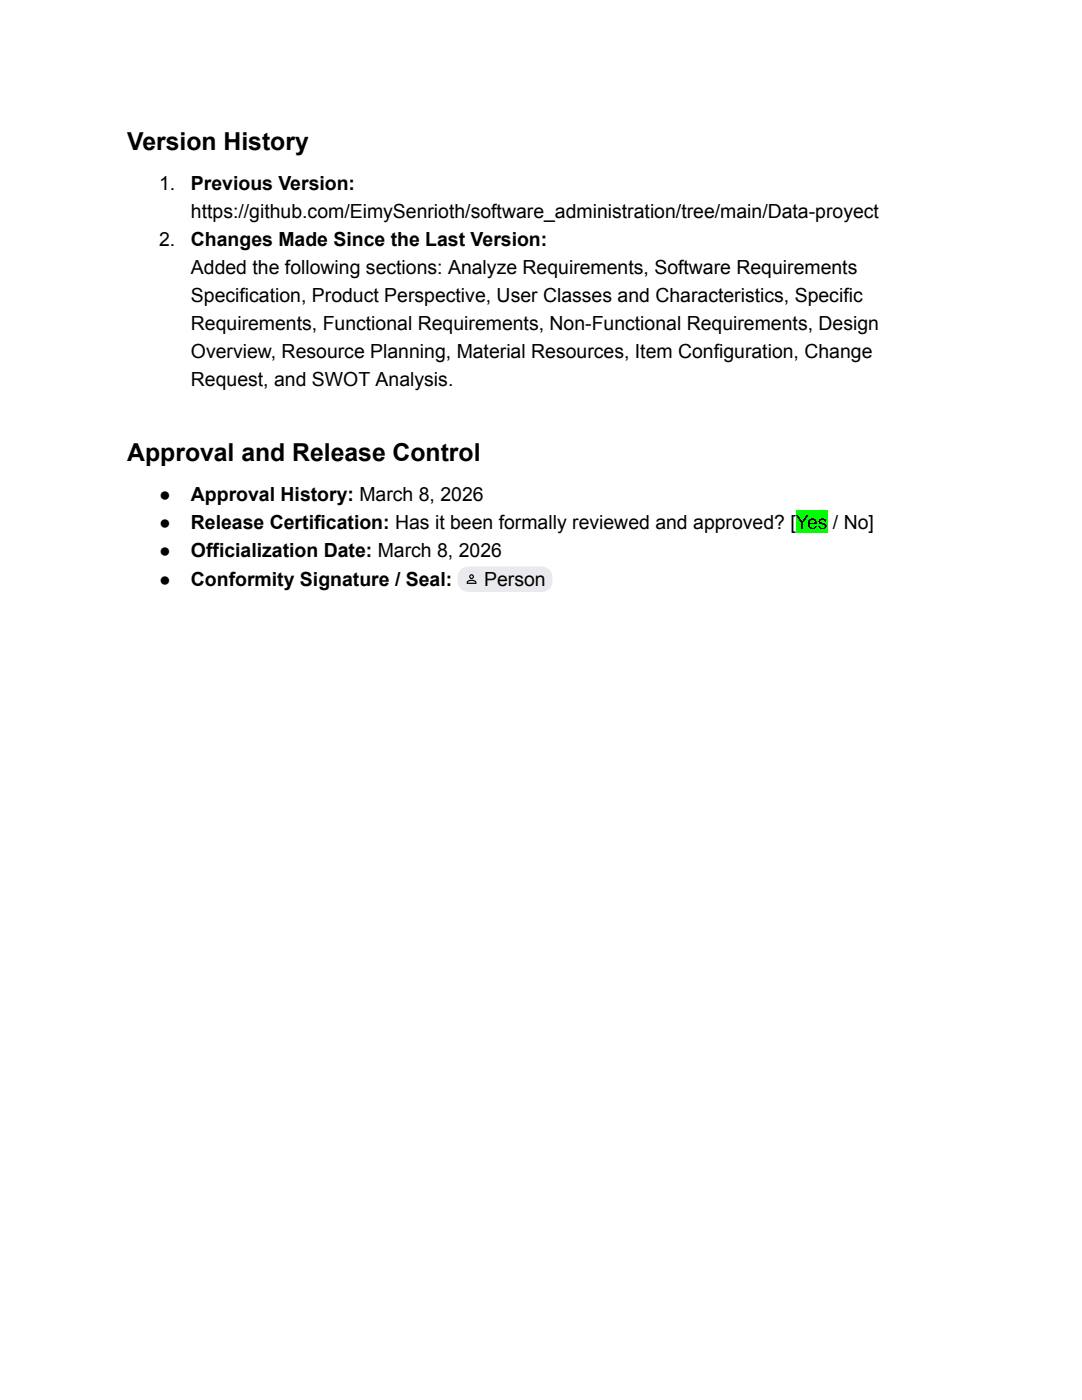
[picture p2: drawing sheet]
<svg xmlns="http://www.w3.org/2000/svg" width="216mm" height="279mm" viewBox="0 0 216 279" stroke-linecap="round" stroke-linejoin="round" font-family="sans-serif">
<defs><g id="words">
<g font-size="4.9">
<text x="25.4" y="30">Version History</text>
<text x="25.4" y="92.1">Approval and Release Control</text>
</g>
<g font-size="3.9">
<text x="31.7" y="38">1.</text>
<text x="38.1" y="38">Previous Version:</text>
<text x="38.1" y="43.5">https://github.com/EimySenrioth/software_administration/tree/main/Data-proyect</text>
<text x="31.7" y="49.1">2.</text>
<text x="38.1" y="49.1">Changes Made Since the Last Version:</text>
<text x="38.1" y="54.7">Added the following sections: Analyze Requirements, Software Requirements</text>
<text x="38.1" y="60.3">Specification, Product Perspective, User Classes and Characteristics, Specific</text>
<text x="38.1" y="65.9">Requirements, Functional Requirements, Non-Functional Requirements, Design</text>
<text x="38.1" y="71.4">Overview, Resource Planning, Material Resources, Item Configuration, Change</text>
<text x="38.1" y="77">Request, and SWOT Analysis.</text>
<text x="31.7" y="100">●</text>
<text x="38.1" y="100">Approval History: March 8, 2026</text>
<text x="31.7" y="105.6">●</text>
<text x="38.1" y="105.6">Release Certification: Has it been formally reviewed and approved? [</text>
<text x="158.8" y="105.6">Yes</text>
<text x="166.2" y="105.6">/ No]</text>
<text x="31.7" y="111.1">●</text>
<text x="38.1" y="111.1">Officialization Date: March 8, 2026</text>
<text x="31.7" y="117">●</text>
<text x="38.1" y="117">Conformity Signature / Seal:</text>
<text x="96.6" y="117">Person</text>
</g>
</g></defs>
<path d="M158.8 101.9h6.3v4.5h-6.3z" fill="#0f0"/>
<path d="M91.9 113.7l1-.5 .5-.1h14.7a2.28 2.28 0 0 1 2.1 2.9 2.12 2.12 0 0 1-2.1 2.1h-14.7a2.28 2.28 0 0 1-2.1-2.9l.1-.6z" fill-rule="evenodd" fill="#e8eaed"/>
<path d="M93.9 115.1a.24 .24 0 0 1 .4 0 .24 .24 0 0 1-.4 0zM93.4 116.2l.7-.3 .6 .2 .1 .2h-1.4zM93.6 115.1a.5 .5 0 0 0 1 0 .5 .5 0 0 0-1 0zM93.2 116l-.1 .5h2a.97 .97 0 0 0-.6-.8 .97 .97 0 0 0-1 .1z" fill-rule="evenodd" fill="#000"/>
<path d="M92.1 113.9l1-.6 .5-.1h14.3a2.4 2.4 0 0 1 2.2 2.4 2.4 2.4 0 0 1-2.2 2.4h-14.3a2.43 2.43 0 0 1-2.1-1.6 2.43 2.43 0 0 1 .6-2.5z" fill="none" stroke="#e8eaed" stroke-width=".2"/>
<use href="#words"/>
</svg>
